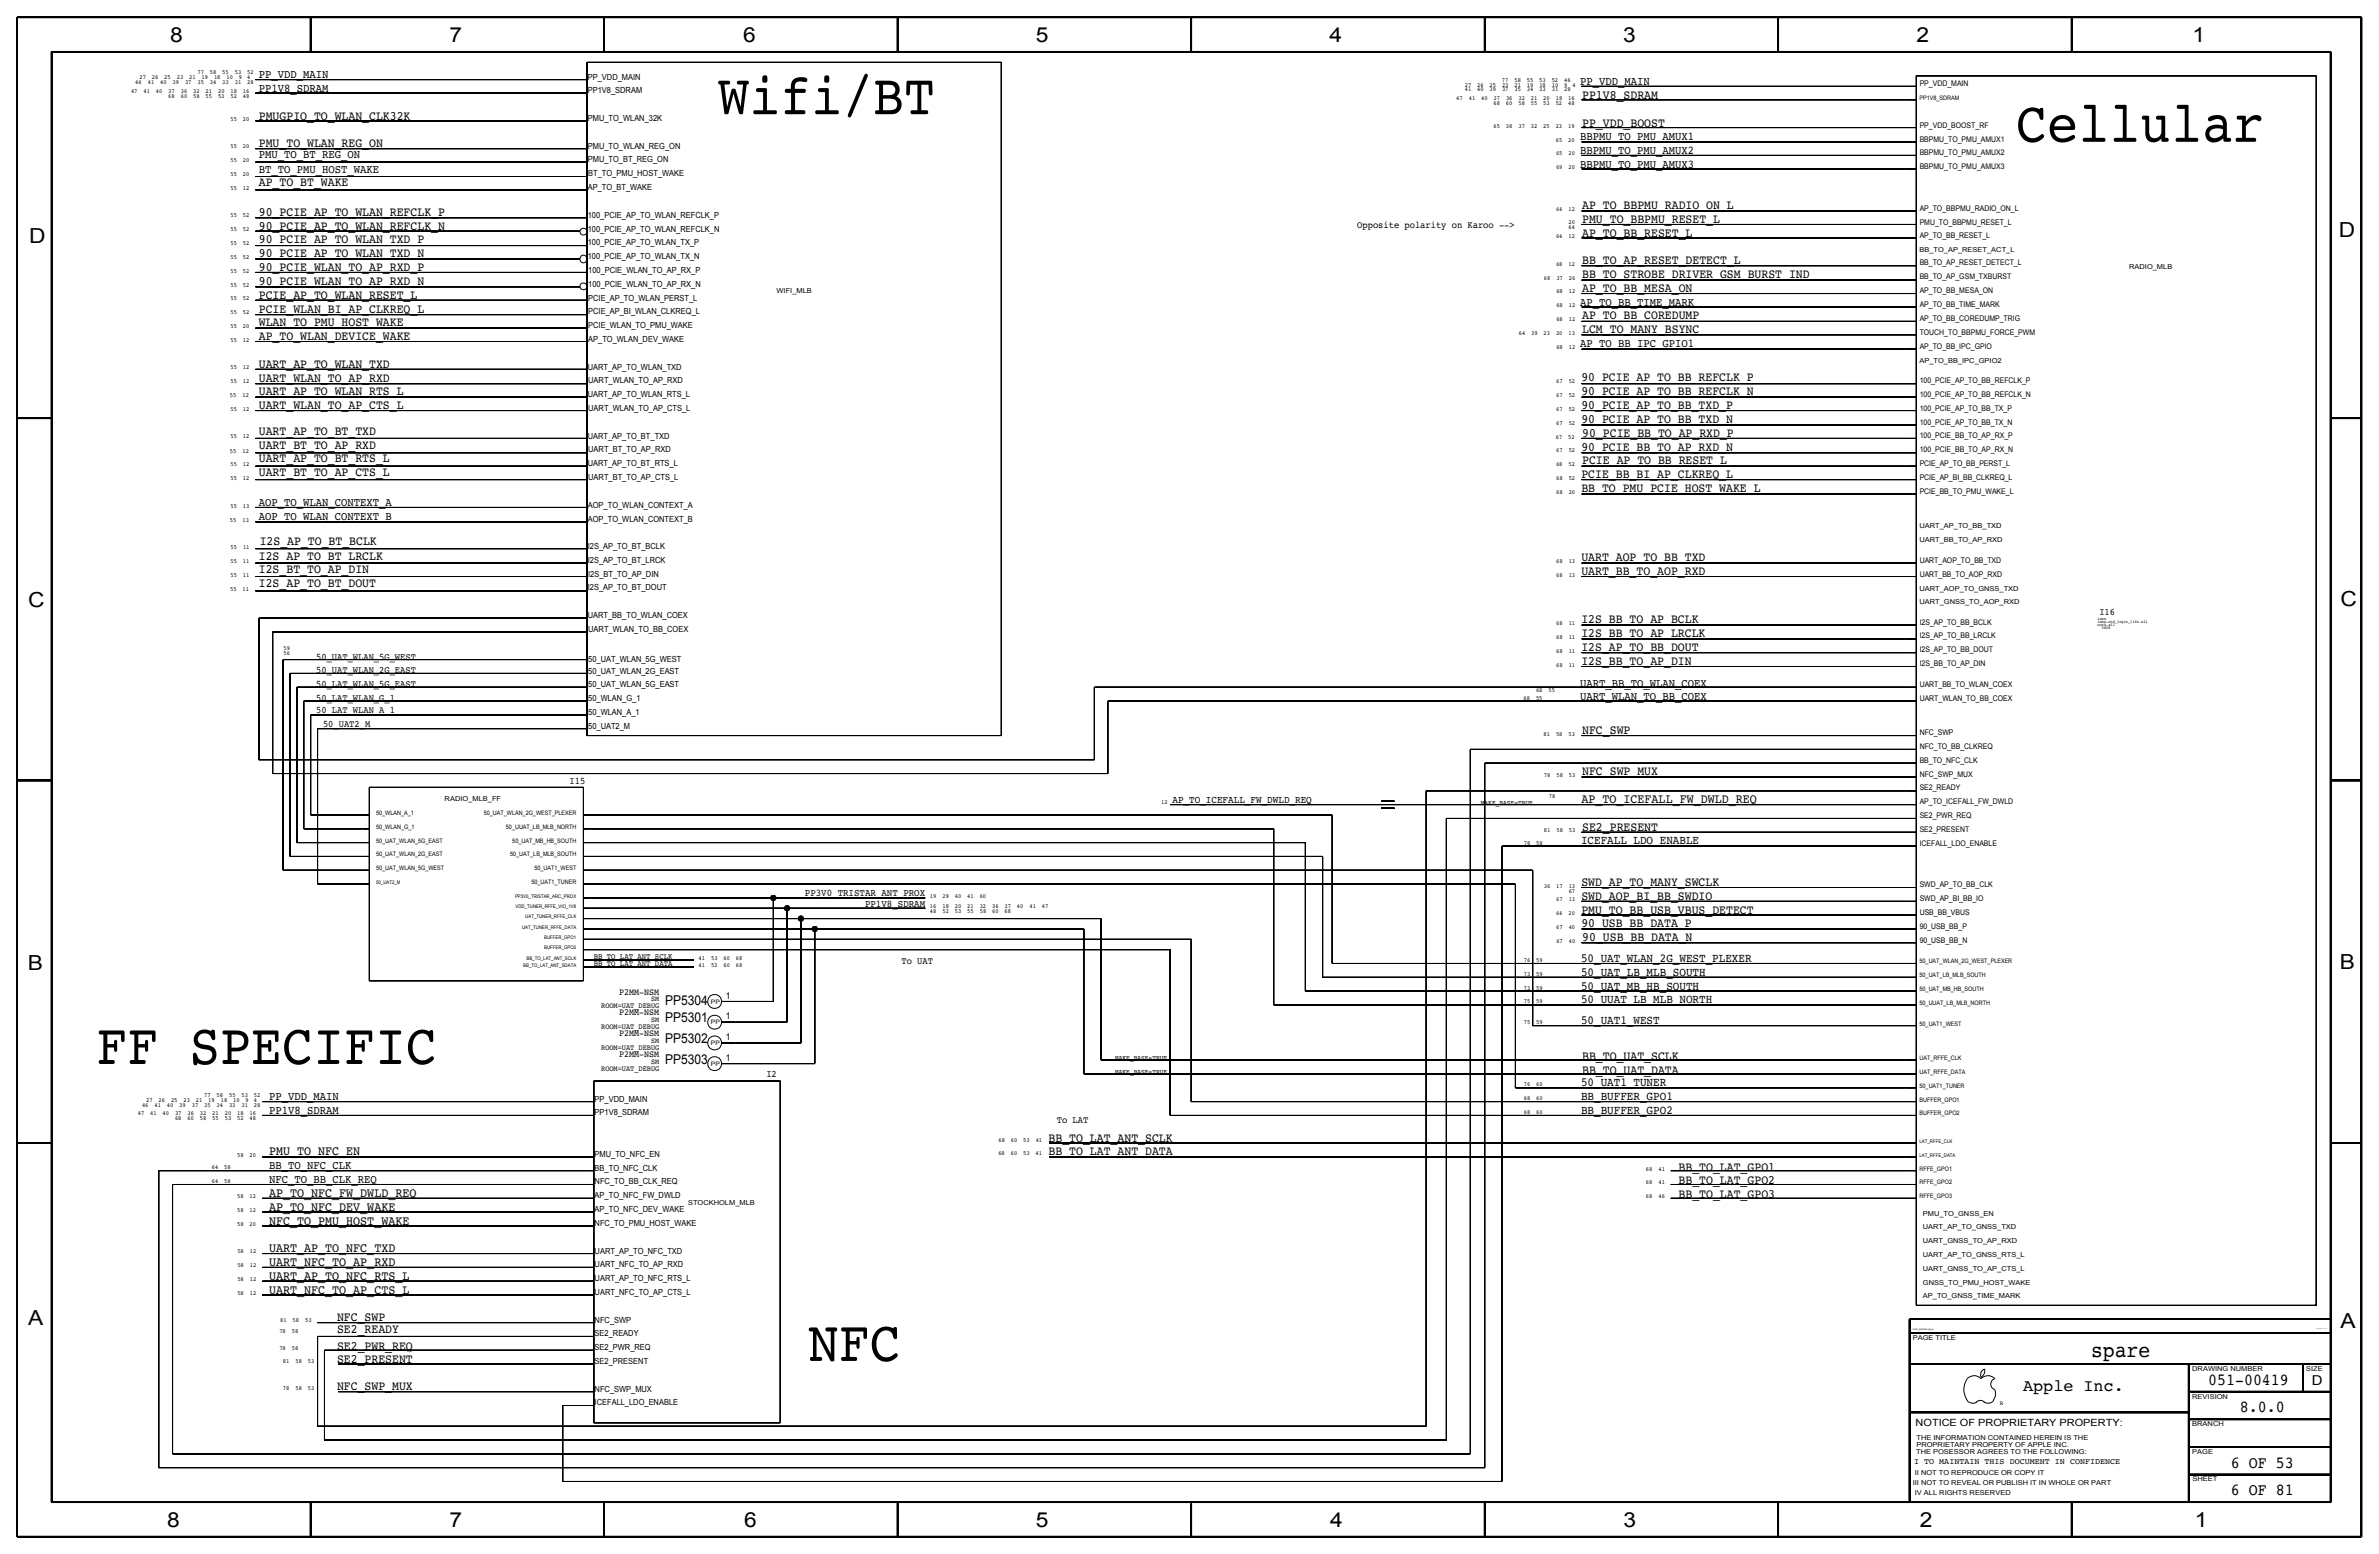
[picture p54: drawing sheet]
<svg xmlns="http://www.w3.org/2000/svg" width="875mm" height="572mm" viewBox="0 0 875 572" stroke-linecap="round" stroke-linejoin="round" font-family="sans-serif">
<defs><g id="words">
<g font-size="21.3">
<text x="264.1" y="42">Wifi/BT</text>
<text x="741.6" y="52.2">Cellular</text>
<text x="35.5" y="391.3">FF SPECIFIC</text>
<text x="297.2" y="500.5">NFC</text>
</g>
<text font-size="8.1" x="769.2" y="499.1">spare</text>
<g font-size="7.6">
<text x="62.5" y="15.5">8</text>
<text x="165.4" y="15.5">7</text>
<text x="273.3" y="15.5">6</text>
<text x="381" y="15.5">5</text>
<text x="489" y="15.5">4</text>
<text x="597" y="15.5">3</text>
<text x="704.9" y="15.5">2</text>
<text x="806.5" y="15.5">1</text>
<text x="10.7" y="89.5">D</text>
<text x="860.3" y="87.2">D</text>
<text x="10.4" y="223.3">C</text>
<text x="860.8" y="222.8">C</text>
<text x="10.2" y="356.7">B</text>
<text x="860.6" y="356.4">B</text>
<text x="10.4" y="487.5">A</text>
<text x="860.8" y="488.2">A</text>
<text x="61.5" y="561.7">8</text>
<text x="165.4" y="561.7">7</text>
<text x="273.8" y="561.6">6</text>
<text x="381" y="561.7">5</text>
<text x="489.2" y="561.7">4</text>
<text x="597.1" y="561.6">3</text>
<text x="706.2" y="561.7">2</text>
<text x="807.3" y="561.7">1</text>
</g>
<g font-size="6.2">
<text x="812.2" y="509.3">051-00419</text>
<text x="744.2" y="511.5">Apple Inc.</text>
<text x="823.9" y="519.4">8.0.0</text>
<text x="820.6" y="539.7">6 OF 53</text>
<text x="820.6" y="549.9">6 OF 81</text>
</g>
<g font-size="5">
<text x="244.7" y="369.5">PP5304</text>
<text x="244.7" y="375.9">PP5301</text>
<text x="244.7" y="383.5">PP5302</text>
<text x="244.7" y="391.1">PP5303</text>
<text x="850.3" y="509.3">D</text>
</g>
<g font-size="4.8">
<text x="581.7" y="295.4">AP_TO_ICEFALL_FW_DWLD_REQ</text>
<text x="99" y="424.9">PMU_TO_NFC_EN</text>
<text x="99" y="440.2">AP_TO_NFC_FW_DWLD_REQ</text>
<text x="99" y="445.3">AP_TO_NFC_DEV_WAKE</text>
<text x="99" y="450.3">NFC_TO_PMU_HOST_WAKE</text>
<text x="99" y="460.5">UART_AP_TO_NFC_TXD</text>
<text x="99" y="465.6">UART_NFC_TO_AP_RXD</text>
<text x="99" y="470.7">UART_AP_TO_NFC_RTS_L</text>
<text x="99" y="475.7">UART_NFC_TO_AP_CTS_L</text>
</g>
<g font-size="4.7">
<text x="582" y="36.4">PP1V8_SDRAM</text>
<text x="95.2" y="44">PMUGPIO_TO_WLAN_CLK32K</text>
<text x="582" y="46.6">PP_VDD_BOOST</text>
<text x="95.2" y="54.1">PMU_TO_WLAN_REG_ON</text>
<text x="95.2" y="68.4">AP_TO_BT_WAKE</text>
<text x="582" y="76.9">AP_TO_BBPMU_RADIO_ON_L</text>
<text x="95.2" y="79.4">90_PCIE_AP_TO_WLAN_REFCLK_P</text>
<text x="582" y="82">PMU_TO_BBPMU_RESET_L</text>
<text x="95.2" y="89.5">90_PCIE_AP_TO_WLAN_TXD_P</text>
<text x="95.2" y="84.5">90_PCIE_AP_TO_WLAN_REFCLK_N</text>
<text x="582" y="87">AP_TO_BB_RESET_L</text>
<text x="95.2" y="94.6">90_PCIE_AP_TO_WLAN_TXD_N</text>
<text x="95.2" y="99.7">90_PCIE_WLAN_TO_AP_RXD_P</text>
<text x="582" y="97.1">BB_TO_AP_RESET_DETECT_L</text>
<text x="95.2" y="104.8">90_PCIE_WLAN_TO_AP_RXD_N</text>
<text x="582" y="102.2">BB_TO_STROBE_DRIVER_GSM_BURST_IND</text>
<text x="582" y="107.3">AP_TO_BB_MESA_ON</text>
<text x="95.2" y="109.9">PCIE_AP_TO_WLAN_RESET_L</text>
<text x="95.2" y="115">PCIE_WLAN_BI_AP_CLKREQ_L</text>
<text x="582" y="117.5">AP_TO_BB_COREDUMP</text>
<text x="95.2" y="125.1">AP_TO_WLAN_DEVICE_WAKE</text>
<text x="95.2" y="120">WLAN_TO_PMU_HOST_WAKE</text>
<text x="582" y="122.5">LCM_TO_MANY_BSYNC</text>
<text x="95.2" y="135.3">UART_AP_TO_WLAN_TXD</text>
<text x="95.2" y="140.3">UART_WLAN_TO_AP_RXD</text>
<text x="581.7" y="140.3">90_PCIE_AP_TO_BB_REFCLK_P</text>
<text x="95.2" y="145.4">UART_AP_TO_WLAN_RTS_L</text>
<text x="581.7" y="145.4">90_PCIE_AP_TO_BB_REFCLK_N</text>
<text x="95.2" y="150.5">UART_WLAN_TO_AP_CTS_L</text>
<text x="581.7" y="155.6">90_PCIE_AP_TO_BB_TXD_N</text>
<text x="581.7" y="150.5">90_PCIE_AP_TO_BB_TXD_P</text>
<text x="95.2" y="160.1">UART_AP_TO_BT_TXD</text>
<text x="582" y="160.7">90_PCIE_BB_TO_AP_RXD_P</text>
<text x="95.2" y="165">UART_BT_TO_AP_RXD</text>
<text x="581.7" y="165.7">90_PCIE_BB_TO_AP_RXD_N</text>
<text x="95.2" y="170.1">UART_AP_TO_BT_RTS_L</text>
<text x="582" y="170.8">PCIE_AP_TO_BB_RESET_L</text>
<text x="95.2" y="175.1">UART_BT_TO_AP_CTS_L</text>
<text x="581.7" y="175.9">PCIE_BB_BI_AP_CLKREQ_L</text>
<text x="581.7" y="181">BB_TO_PMU_PCIE_HOST_WAKE_L</text>
<text x="95.5" y="200.5">I2S_AP_TO_BT_BCLK</text>
<text x="95.2" y="205.8">I2S_AP_TO_BT_LRCLK</text>
<text x="581.7" y="206.4">UART_AOP_TO_BB_TXD</text>
<text x="95.2" y="215.8">I2S_AP_TO_BT_DOUT</text>
<text x="95.2" y="210.9">I2S_BT_TO_AP_DIN</text>
<text x="581.7" y="211.5">UART_BB_TO_AOP_RXD</text>
<text x="581.7" y="229.2">I2S_BB_TO_AP_BCLK</text>
<text x="581.7" y="234.3">I2S_BB_TO_AP_LRCLK</text>
<text x="581.7" y="239.4">I2S_AP_TO_BB_DOUT</text>
<text x="581.7" y="244.5">I2S_BB_TO_AP_DIN</text>
<text x="582" y="269.9">NFC_SWP</text>
<text x="582" y="285.1">NFC_SWP_MUX</text>
<text x="582" y="305.5">SE2_PRESENT</text>
<text x="581.7" y="325.8">SWD_AP_TO_MANY_SWCLK</text>
<text x="581.7" y="336">PMU_TO_BB_USB_VBUS_DETECT</text>
<text x="581.7" y="330.9">SWD_AOP_BI_BB_SWDIO</text>
<text x="581.7" y="341">90_USB_BB_DATA_P</text>
<text x="582" y="346.1">90_USB_BB_DATA_N</text>
<text x="582" y="389.8">BB_TO_UAT_SCLK</text>
<text x="582" y="394.9">BB_TO_UAT_DATA</text>
<text x="385.7" y="419.8">BB_TO_LAT_ANT_SCLK</text>
<text x="385.7" y="424.9">BB_TO_LAT_ANT_DATA</text>
<text x="617.4" y="430.5">BB_TO_LAT_GPO1</text>
<text x="617.4" y="435.6">BB_TO_LAT_GPO2</text>
<text x="617.4" y="440.7">BB_TO_LAT_GPO3</text>
<text x="124" y="485.9">NFC_SWP</text>
<text x="124" y="490.2">SE2_READY</text>
<text x="124" y="496.6">SE2_PWR_REQ</text>
<text x="124" y="501.1">SE2_PRESENT</text>
<text x="124" y="511.3">NFC_SWP_MUX</text>
</g>
<g font-size="4.5">
<text x="581.5" y="310.6">ICEFALL_LDO_ENABLE</text>
<text x="581.5" y="353.8">50_UAT_WLAN_2G_WEST_PLEXER</text>
<text x="581.5" y="358.8">50_UAT_LB_MLB_SOUTH</text>
<text x="581.5" y="363.9">50_UAT_MB_HB_SOUTH</text>
<text x="581.5" y="369">50_UUAT_LB_MLB_NORTH</text>
<text x="581.5" y="376.6">50_UAT1_WEST</text>
<text x="581.5" y="399.5">50_UAT1_TUNER</text>
<text x="581.5" y="404.6">BB_BUFFER_GPO1</text>
<text x="581.5" y="409.7">BB_BUFFER_GPO2</text>
</g>
<g font-size="4.4">
<text x="95.2" y="28.6">PP_VDD_MAIN</text>
<text x="95.2" y="33.9">PP1V8_SDRAM</text>
<text x="581.2" y="31.3">PP_VDD_MAIN</text>
<text x="581.2" y="51.6">BBPMU_TO_PMU_AMUX1</text>
<text x="95.2" y="58.3">PMU_TO_BT_REG_ON</text>
<text x="581.2" y="56.7">BBPMU_TO_PMU_AMUX2</text>
<text x="95.2" y="63.5">BT_TO_PMU_HOST_WAKE</text>
<text x="581.2" y="61.8">BBPMU_TO_PMU_AMUX3</text>
<text x="581.2" y="112.4">AP_TO_BB_TIME_MARK</text>
<text x="581.2" y="127.6">AP_TO_BB_IPC_GPIO1</text>
<text x="95.2" y="191.3">AOP_TO_WLAN_CONTEXT_B</text>
<text x="95.2" y="186.2">AOP_TO_WLAN_CONTEXT_A</text>
<text x="581.2" y="252.8">UART_BB_TO_WLAN_COEX</text>
<text x="581.2" y="257.3">UART_WLAN_TO_BB_COEX</text>
<text x="99" y="404.6">PP_VDD_MAIN</text>
<text x="99" y="409.7">PP1V8_SDRAM</text>
<text x="99" y="430.1">BB_TO_NFC_CLK</text>
<text x="99" y="435.1">NFC_TO_BB_CLK_REQ</text>
</g>
<g font-size="3.8">
<text x="431.2" y="295.4">AP_TO_ICEFALL_FW_DWLD_REQ</text>
<text x="296.1" y="329.6">PP3V0_TRISTAR_ANT_PROX</text>
<text x="318.2" y="333.4">PP1V8_SDRAM</text>
</g>
<text font-size="3.7" x="704.6" y="524.5">NOTICE OF PROPRIETARY PROPERTY:</text>
<g font-size="3.6">
<text x="499.2" y="83.9">Opposite polarity on Karoo --&gt;</text>
<text x="772.2" y="226.1">I16</text>
<text x="116.3" y="242.6">50_UAT_WLAN_5G_WEST</text>
<text x="116.3" y="247.6">50_UAT_WLAN_2G_EAST</text>
<text x="116.3" y="257.8">50_LAT_WLAN_G_1</text>
<text x="116.3" y="252.7">50_LAT_WLAN_5G_EAST</text>
<text x="116.3" y="262.4">50_LAT_WLAN_A_1</text>
<text x="118.8" y="267.4">50_UAT2_M</text>
<text x="209.5" y="288.3">I15</text>
<text x="331.6" y="354.5">To UAT</text>
<text x="281.9" y="396.3">I2</text>
<text x="388.7" y="412.9">To LAT</text>
</g>
<g font-size="3.5">
<text x="227.7" y="365.7">P2MM-NSM</text>
<text x="266.9" y="367.3">1</text>
<text x="227.7" y="373.4">P2MM-NSM</text>
<text x="266.9" y="374.9">1</text>
<text x="227.7" y="381">P2MM-NSM</text>
<text x="266.9" y="382.5">1</text>
<text x="227.7" y="388.6">P2MM-NSM</text>
<text x="266.9" y="390.1">1</text>
</g>
<g font-size="3.1">
<text x="216.2" y="29.2">PP_VDD_MAIN</text>
<text x="216.2" y="34.3">PP1V8_SDRAM</text>
<text x="216.2" y="44.5">PMU_TO_WLAN_32K</text>
<text x="216.2" y="59.7">PMU_TO_BT_REG_ON</text>
<text x="216.2" y="54.7">PMU_TO_WLAN_REG_ON</text>
<text x="216.4" y="64.8">BT_TO_PMU_HOST_WAKE</text>
<text x="216.2" y="69.9">AP_TO_BT_WAKE</text>
<text x="216.2" y="80">100_PCIE_AP_TO_WLAN_REFCLK_P</text>
<text x="216.2" y="85.2">100_PCIE_AP_TO_WLAN_REFCLK_N</text>
<text x="216.2" y="95.2">100_PCIE_AP_TO_WLAN_TX_N</text>
<text x="216.2" y="90.2">100_PCIE_AP_TO_WLAN_TX_P</text>
<text x="216.4" y="100.3">100_PCIE_WLAN_TO_AP_RX_P</text>
<text x="216.4" y="105.4">100_PCIE_WLAN_TO_AP_RX_N</text>
<text x="216.4" y="110.6">PCIE_AP_TO_WLAN_PERST_L</text>
<text x="216.4" y="115.6">PCIE_AP_BI_WLAN_CLKREQ_L</text>
<text x="216.4" y="125.7">AP_TO_WLAN_DEV_WAKE</text>
<text x="216.4" y="120.7">PCIE_WLAN_TO_PMU_WAKE</text>
<text x="216.2" y="135.9">UART_AP_TO_WLAN_TXD</text>
<text x="216.4" y="141">UART_WLAN_TO_AP_RXD</text>
<text x="216.2" y="146.1">UART_AP_TO_WLAN_RTS_L</text>
<text x="216.4" y="151.1">UART_WLAN_TO_AP_CTS_L</text>
<text x="216.2" y="161.3">UART_AP_TO_BT_TXD</text>
<text x="216.4" y="166.4">UART_BT_TO_AP_RXD</text>
<text x="216.2" y="171.5">UART_AP_TO_BT_RTS_L</text>
<text x="216.4" y="176.5">UART_BT_TO_AP_CTS_L</text>
<text x="216.2" y="191.8">AOP_TO_WLAN_CONTEXT_B</text>
<text x="216.2" y="186.7">AOP_TO_WLAN_CONTEXT_A</text>
<text x="216.2" y="202">I2S_AP_TO_BT_BCLK</text>
<text x="216.2" y="207.1">I2S_AP_TO_BT_LRCK</text>
<text x="216.4" y="212.1">I2S_BT_TO_AP_DIN</text>
<text x="216.2" y="217.2">I2S_AP_TO_BT_DOUT</text>
<text x="216.2" y="227.4">UART_BB_TO_WLAN_COEX</text>
<text x="216.4" y="232.4">UART_WLAN_TO_BB_COEX</text>
<text x="216.4" y="243.3">50_UAT_WLAN_5G_WEST</text>
<text x="216.4" y="247.7">50_UAT_WLAN_2G_EAST</text>
<text x="216.4" y="257.8">50_WLAN_G_1</text>
<text x="216.4" y="252.8">50_UAT_WLAN_5G_EAST</text>
<text x="216.4" y="263">50_WLAN_A_1</text>
<text x="216.4" y="268">50_UAT2_M</text>
<text x="218.7" y="405.1">PP_VDD_MAIN</text>
<text x="218.7" y="410.2">PP1V8_SDRAM</text>
<text x="218.7" y="425.4">PMU_TO_NFC_EN</text>
<text x="218.7" y="430.5">BB_TO_NFC_CLK</text>
<text x="218.7" y="435.6">NFC_TO_BB_CLK_REQ</text>
<text x="218.7" y="440.7">AP_TO_NFC_FW_DWLD</text>
<text x="218.7" y="445.8">AP_TO_NFC_DEV_WAKE</text>
<text x="218.7" y="450.8">NFC_TO_PMU_HOST_WAKE</text>
<text x="218.7" y="461">UART_AP_TO_NFC_TXD</text>
<text x="218.7" y="466.1">UART_NFC_TO_AP_RXD</text>
<text x="218.7" y="471.2">UART_AP_TO_NFC_RTS_L</text>
<text x="218.7" y="476.2">UART_NFC_TO_AP_CTS_L</text>
<text x="218.7" y="491.5">SE2_READY</text>
<text x="218.7" y="486.4">NFC_SWP</text>
<text x="218.7" y="496.6">SE2_PWR_REQ</text>
<text x="218.7" y="501.6">SE2_PRESENT</text>
<text x="218.7" y="511.8">NFC_SWP_MUX</text>
<text x="218.7" y="516.9">ICEFALL_LDO_ENABLE</text>
<text x="704.1" y="538.5">I TO MAINTAIN THIS DOCUMENT IN CONFIDENCE</text>
</g>
<g font-size="3">
<text x="218.4" y="352.6">BB_TO_LAT_ANT_SCLK</text>
<text x="218.4" y="355.1">BB_TO_LAT_ANT_DATA</text>
</g>
<g font-size="2.9">
<text x="706.1" y="31.6">PP_VDD_MAIN</text>
<text x="706.1" y="47">PP_VDD_BOOST_RF</text>
<text x="706.1" y="52.1">BBPMU_TO_PMU_AMUX1</text>
<text x="706.1" y="57">BBPMU_TO_PMU_AMUX2</text>
<text x="706.1" y="62.1">BBPMU_TO_PMU_AMUX3</text>
<text x="706.1" y="77.5">AP_TO_BBPMU_RADIO_ON_L</text>
<text x="706.1" y="82.6">PMU_TO_BBPMU_RESET_L</text>
<text x="706.1" y="87.5">AP_TO_BB_RESET_L</text>
<text x="706.1" y="97.6">BB_TO_AP_RESET_DETECT_L</text>
<text x="706.1" y="107.8">AP_TO_BB_MESA_ON</text>
<text x="706.1" y="102.7">BB_TO_AP_GSM_TXBURST</text>
<text x="706.1" y="112.9">AP_TO_BB_TIME_MARK</text>
<text x="706.1" y="118.1">AP_TO_BB_COREDUMP_TRIG</text>
<text x="706.1" y="123.2">TOUCH_TO_BBPMU_FORCE_PWM</text>
<text x="706.1" y="128.3">AP_TO_BB_IPC_GPIO</text>
<text x="706.1" y="141">100_PCIE_AP_TO_BB_REFCLK_P</text>
<text x="706.1" y="146.1">100_PCIE_AP_TO_BB_REFCLK_N</text>
<text x="706.1" y="151.1">100_PCIE_AP_TO_BB_TX_P</text>
<text x="706.1" y="156.2">100_PCIE_AP_TO_BB_TX_N</text>
<text x="706.1" y="161.3">100_PCIE_BB_TO_AP_RX_P</text>
<text x="706.1" y="166.3">100_PCIE_BB_TO_AP_RX_N</text>
<text x="706.1" y="171.4">PCIE_AP_TO_BB_PERST_L</text>
<text x="706.1" y="176.5">PCIE_AP_BI_BB_CLKREQ_L</text>
<text x="706.1" y="181.6">PCIE_BB_TO_PMU_WAKE_L</text>
<text x="706.1" y="207">UART_AOP_TO_BB_TXD</text>
<text x="706.1" y="212.1">UART_BB_TO_AOP_RXD</text>
<text x="706.1" y="229.7">I2S_AP_TO_BB_BCLK</text>
<text x="706.1" y="234.8">I2S_AP_TO_BB_LRCLK</text>
<text x="706.1" y="239.9">I2S_AP_TO_BB_DOUT</text>
<text x="706.1" y="245.1">I2S_BB_TO_AP_DIN</text>
<text x="706.1" y="257.8">UART_WLAN_TO_BB_COEX</text>
<text x="706.1" y="252.6">UART_BB_TO_WLAN_COEX</text>
<text x="706.1" y="270.4">NFC_SWP</text>
<text x="706.1" y="275.4">NFC_TO_BB_CLKREQ</text>
<text x="706.1" y="280.5">BB_TO_NFC_CLK</text>
<text x="706.1" y="285.6">NFC_SWP_MUX</text>
<text x="706.1" y="290.7">SE2_READY</text>
<text x="706.1" y="295.7">AP_TO_ICEFALL_FW_DWLD</text>
<text x="706.1" y="305.9">SE2_PRESENT</text>
<text x="706.1" y="300.8">SE2_PWR_REQ</text>
<text x="706.1" y="311">ICEFALL_LDO_ENABLE</text>
<text x="706.1" y="326.3">SWD_AP_TO_BB_CLK</text>
<text x="706.1" y="331.4">SWD_AP_BI_BB_IO</text>
<text x="706.1" y="336.5">USB_BB_VBUS</text>
<text x="706.1" y="341.6">90_USB_BB_P</text>
<text x="706.1" y="346.7">90_USB_BB_N</text>
<text x="221.1" y="370.8">ROOM=UAT_DEBUG</text>
<text x="221.1" y="378.4">ROOM=UAT_DEBUG</text>
<text x="221.1" y="386.1">ROOM=UAT_DEBUG</text>
<text x="221.1" y="393.7">ROOM=UAT_DEBUG</text>
</g>
<g font-size="2.8">
<text x="239.5" y="368.3">SM</text>
<text x="239.5" y="375.9">SM</text>
<text x="239.5" y="383.5">SM</text>
<text x="239.5" y="391.2">SM</text>
</g>
<g font-size="2.6">
<text x="544.7" y="295.9">MAKE_BASE=TRUE</text>
<text x="410.2" y="389.9">MAKE_BASE=TRUE</text>
<text x="410.2" y="395">MAKE_BASE=TRUE</text>
</g>
<g font-size="2.5">
<text x="706" y="92.6">BB_TO_AP_RESET_ACT_L</text>
<text x="783.1" y="99.1">RADIO_MLB</text>
<text x="285.6" y="107.9">WIFI_MLB</text>
<text x="706" y="133.3">AP_TO_BB_IPC_GPIO2</text>
<text x="706" y="194.3">UART_AP_TO_BB_TXD</text>
<text x="706" y="199.4">UART_BB_TO_AP_RXD</text>
<text x="706" y="217.2">UART_AOP_TO_GNSS_TXD</text>
<text x="706" y="222.3">UART_GNSS_TO_AOP_RXD</text>
<text x="163.5" y="294.6">RADIO_MLB_FF</text>
<text x="253.1" y="443.2">STOCKHOLM_MLB</text>
<text x="707.3" y="447">PMU_TO_GNSS_EN</text>
<text x="707.3" y="452.1">UART_AP_TO_GNSS_TXD</text>
<text x="707.3" y="457.2">UART_GNSS_TO_AP_RXD</text>
<text x="707.3" y="462.3">UART_AP_TO_GNSS_RTS_L</text>
<text x="707.3" y="467.4">UART_GNSS_TO_AP_CTS_L</text>
<text x="707.3" y="472.4">GNSS_TO_PMU_HOST_WAKE</text>
<text x="707.3" y="477.5">AP_TO_GNSS_TIME_MARK</text>
<text x="703.5" y="492.8">PAGE TITLE</text>
<text x="806.3" y="504.2">DRAWING NUMBER</text>
<text x="848.2" y="504.2">SIZE</text>
<text x="806.3" y="514.4">REVISION</text>
<text x="806.3" y="524.5">BRANCH</text>
<text x="704.9" y="532.1">PROPRIETARY PROPERTY OF APPLE INC.</text>
<text x="704.9" y="529.6">THE INFORMATION CONTAINED HEREIN IS THE</text>
<text x="704.8" y="534.7">THE POSESSOR AGREES TO THE FOLLOWING:</text>
<text x="806.3" y="534.7">PAGE</text>
<text x="704.3" y="542.3">II NOT TO REPRODUCE OR COPY IT</text>
<text x="806.4" y="544.8">SHEET</text>
<text x="703.5" y="546.1">III NOT TO REVEAL OR PUBLISH IT IN WHOLE OR PART</text>
<text x="704.3" y="549.9">IV ALL RIGHTS RESERVED</text>
</g>
<g font-size="2.3">
<text x="51.3" y="29.2">27</text>
<text x="55.9" y="29.2">26</text>
<text x="60.4" y="29.2">25</text>
<text x="65" y="29.2">23</text>
<text x="69.6" y="29.2">21</text>
<text x="72.6" y="27.4">77</text>
<text x="74.1" y="29.2">19</text>
<text x="77.2" y="27.4">58</text>
<text x="78.7" y="29.2">18</text>
<text x="81.8" y="27.4">55</text>
<text x="83.3" y="29.2">10</text>
<text x="86.3" y="27.4">53</text>
<text x="87.9" y="29.2">9</text>
<text x="90.9" y="29.2">4</text>
<text x="90.9" y="27.4">52</text>
<text x="552.5" y="30">77</text>
<text x="557" y="30">58</text>
<text x="561.6" y="30">55</text>
<text x="566.2" y="30">53</text>
<text x="570.7" y="30">52</text>
<text x="575.3" y="30">46</text>
<text x="48.2" y="34.2">47</text>
<text x="49.8" y="31">46</text>
<text x="52.8" y="34.2">41</text>
<text x="54.3" y="31">41</text>
<text x="57.3" y="34.2">40</text>
<text x="58.9" y="31">40</text>
<text x="61.9" y="34.2">37</text>
<text x="63.5" y="31">39</text>
<text x="66.5" y="34.2">36</text>
<text x="68.1" y="31">37</text>
<text x="71.1" y="34.2">32</text>
<text x="72.6" y="31">35</text>
<text x="75.6" y="34.2">21</text>
<text x="77.2" y="31">34</text>
<text x="80.2" y="34.2">20</text>
<text x="81.8" y="31">33</text>
<text x="84.8" y="34.2">18</text>
<text x="86.3" y="31">31</text>
<text x="89.3" y="34.2">16</text>
<text x="90.9" y="31">28</text>
<text x="538.7" y="33.6">41</text>
<text x="538.8" y="31.8">27</text>
<text x="543.3" y="33.6">40</text>
<text x="543.3" y="31.8">26</text>
<text x="547.9" y="33.6">39</text>
<text x="547.9" y="31.8">25</text>
<text x="552.5" y="33.6">37</text>
<text x="552.5" y="31.8">23</text>
<text x="557" y="33.6">35</text>
<text x="557" y="31.8">21</text>
<text x="561.6" y="33.6">34</text>
<text x="561.6" y="31.8">19</text>
<text x="566.2" y="33.6">33</text>
<text x="566.2" y="31.8">18</text>
<text x="570.8" y="33.6">31</text>
<text x="570.8" y="31.8">10</text>
<text x="575.3" y="33.6">28</text>
<text x="575.3" y="31.8">9</text>
<text x="578.4" y="31.8">4</text>
<text x="61.9" y="36.1">68</text>
<text x="66.5" y="36.1">60</text>
<text x="71" y="36.1">58</text>
<text x="75.6" y="36.1">55</text>
<text x="80.2" y="36.1">53</text>
<text x="84.8" y="36.1">52</text>
<text x="89.3" y="36.1">48</text>
<text x="535.6" y="36.9">47</text>
<text x="540.2" y="36.9">41</text>
<text x="544.8" y="36.9">40</text>
<text x="549.3" y="38.7">68</text>
<text x="549.4" y="36.9">37</text>
<text x="553.9" y="38.7">60</text>
<text x="553.9" y="36.9">36</text>
<text x="558.5" y="38.7">58</text>
<text x="558.5" y="36.9">32</text>
<text x="563.1" y="38.7">55</text>
<text x="563.1" y="36.9">21</text>
<text x="567.6" y="38.7">53</text>
<text x="567.6" y="36.9">20</text>
<text x="572.2" y="38.7">52</text>
<text x="572.2" y="36.9">18</text>
<text x="576.8" y="38.7">48</text>
<text x="576.8" y="36.9">16</text>
<text x="706" y="36.7">PP1V8_SDRAM</text>
<text x="84.8" y="44.4">55</text>
<text x="89.3" y="44.4">20</text>
<text x="549.4" y="47.1">65</text>
<text x="553.9" y="47.1">38</text>
<text x="558.5" y="47.1">37</text>
<text x="563.1" y="47.1">32</text>
<text x="567.6" y="47.1">25</text>
<text x="572.2" y="47.1">23</text>
<text x="576.8" y="47.1">19</text>
<text x="572.2" y="52.1">65</text>
<text x="576.8" y="52.1">20</text>
<text x="84.8" y="59.7">55</text>
<text x="84.8" y="54.6">55</text>
<text x="89.3" y="59.7">20</text>
<text x="89.3" y="54.6">20</text>
<text x="572.3" y="57.1">65</text>
<text x="576.9" y="57.1">20</text>
<text x="84.8" y="64.7">55</text>
<text x="89.3" y="64.7">20</text>
<text x="572.3" y="62.2">69</text>
<text x="576.9" y="62.2">20</text>
<text x="84.8" y="69.8">55</text>
<text x="89.3" y="69.8">12</text>
<text x="572.3" y="77.4">64</text>
<text x="576.9" y="77.4">12</text>
<text x="84.8" y="80">55</text>
<text x="89.3" y="80">52</text>
<text x="576.9" y="82.5">20</text>
<text x="84.8" y="85.1">55</text>
<text x="89.3" y="85.1">52</text>
<text x="572.3" y="87.6">64</text>
<text x="576.9" y="87.6">12</text>
<text x="576.9" y="84.3">64</text>
<text x="84.8" y="95.2">55</text>
<text x="84.8" y="90.2">55</text>
<text x="89.3" y="95.2">52</text>
<text x="89.3" y="90.2">52</text>
<text x="84.8" y="100.3">55</text>
<text x="89.3" y="100.3">52</text>
<text x="572.3" y="97.8">68</text>
<text x="576.9" y="97.8">12</text>
<text x="84.8" y="105.4">55</text>
<text x="89.3" y="105.4">52</text>
<text x="567.9" y="102.8">68</text>
<text x="572.4" y="107.9">68</text>
<text x="572.4" y="102.8">37</text>
<text x="577" y="107.9">12</text>
<text x="577" y="102.8">26</text>
<text x="84.8" y="110.5">55</text>
<text x="89.3" y="110.5">52</text>
<text x="572.4" y="113">68</text>
<text x="577" y="113">12</text>
<text x="84.8" y="115.5">55</text>
<text x="89.3" y="115.5">52</text>
<text x="572.4" y="118.1">68</text>
<text x="577" y="118.1">12</text>
<text x="84.8" y="125.7">55</text>
<text x="84.8" y="120.6">55</text>
<text x="89.3" y="125.7">12</text>
<text x="89.3" y="120.6">20</text>
<text x="558.6" y="123.2">64</text>
<text x="563.2" y="123.2">39</text>
<text x="567.8" y="123.2">23</text>
<text x="572.3" y="123.2">20</text>
<text x="576.9" y="123.2">13</text>
<text x="572.4" y="128.2">68</text>
<text x="577" y="128.2">12</text>
<text x="84.8" y="135.9">55</text>
<text x="89.3" y="135.9">12</text>
<text x="84.8" y="140.9">55</text>
<text x="89.3" y="140.9">12</text>
<text x="572.4" y="141">67</text>
<text x="577" y="141">52</text>
<text x="84.6" y="146.1">55</text>
<text x="89.2" y="146.1">12</text>
<text x="572.4" y="146.1">67</text>
<text x="577" y="146.1">52</text>
<text x="84.8" y="151.1">55</text>
<text x="89.3" y="151.1">12</text>
<text x="572.4" y="151.1">67</text>
<text x="577" y="151.1">52</text>
<text x="84.8" y="161.3">55</text>
<text x="89.3" y="161.3">12</text>
<text x="572.2" y="161.4">67</text>
<text x="572.4" y="156.2">67</text>
<text x="576.8" y="161.4">52</text>
<text x="577" y="156.2">52</text>
<text x="84.6" y="166.4">55</text>
<text x="89.2" y="166.4">12</text>
<text x="572.4" y="166.4">67</text>
<text x="577" y="166.4">52</text>
<text x="84.8" y="171.4">55</text>
<text x="89.3" y="171.4">12</text>
<text x="572.3" y="171.4">68</text>
<text x="576.9" y="171.4">52</text>
<text x="84.8" y="176.5">55</text>
<text x="89.3" y="176.5">12</text>
<text x="572.4" y="176.6">68</text>
<text x="577" y="176.6">52</text>
<text x="572.4" y="181.6">68</text>
<text x="577" y="181.6">20</text>
<text x="84.6" y="191.8">55</text>
<text x="84.8" y="186.7">55</text>
<text x="89.2" y="191.8">13</text>
<text x="89.3" y="186.7">13</text>
<text x="84.8" y="201.9">55</text>
<text x="89.4" y="201.9">11</text>
<text x="84.8" y="207">55</text>
<text x="89.3" y="207">11</text>
<text x="572.4" y="207.1">68</text>
<text x="577" y="207.1">13</text>
<text x="84.8" y="212.1">55</text>
<text x="89.3" y="212.1">11</text>
<text x="572.4" y="212.1">68</text>
<text x="577" y="212.1">13</text>
<text x="84.7" y="217.2">55</text>
<text x="89.2" y="217.2">11</text>
<text x="572.4" y="229.9">68</text>
<text x="577" y="229.9">11</text>
<text x="104.3" y="238.9">59</text>
<text x="572.4" y="235">68</text>
<text x="577" y="235">11</text>
<text x="104.3" y="240.7">56</text>
<text x="572.4" y="240.1">68</text>
<text x="572.4" y="245.1">68</text>
<text x="577" y="240.1">11</text>
<text x="577" y="245.1">11</text>
<text x="560.4" y="257.3">68</text>
<text x="565" y="254.6">68</text>
<text x="565" y="257.3">55</text>
<text x="569.5" y="254.6">55</text>
<text x="567.8" y="270.5">81</text>
<text x="572.3" y="270.5">58</text>
<text x="576.9" y="270.5">53</text>
<text x="567.9" y="285.7">78</text>
<text x="572.5" y="285.7">58</text>
<text x="577" y="285.7">53</text>
<text x="569.6" y="293.5">78</text>
<text x="138.4" y="299.7">50_WLAN_A_1</text>
<text x="177.9" y="299.7">50_UAT_WLAN_2G_WEST_PLEXER</text>
<text x="427.1" y="295.9">12</text>
<text x="138.4" y="304.8">50_WLAN_G_1</text>
<text x="186.1" y="304.8">50_UUAT_LB_MLB_NORTH</text>
<text x="138.4" y="309.8">50_UAT_WLAN_5G_EAST</text>
<text x="188.4" y="309.8">50_UAT_MB_HB_SOUTH</text>
<text x="560.5" y="310.6">78</text>
<text x="565.1" y="310.6">58</text>
<text x="567.9" y="306">81</text>
<text x="572.5" y="306">58</text>
<text x="577" y="306">53</text>
<text x="138.4" y="314.9">50_UAT_WLAN_2G_EAST</text>
<text x="187.7" y="314.9">50_UAT_LB_MLB_SOUTH</text>
<text x="138.4" y="320">50_UAT_WLAN_5G_WEST</text>
<text x="196.6" y="320">50_UAT1_WEST</text>
<text x="195.5" y="325.1">50_UAT1_TUNER</text>
<text x="567.9" y="326.4">36</text>
<text x="572.4" y="326.4">17</text>
<text x="577" y="328.3">67</text>
<text x="577" y="326.4">13</text>
<text x="342.1" y="334">16</text>
<text x="342.1" y="330.2">19</text>
<text x="342.1" y="335.8">48</text>
<text x="346.6" y="334">18</text>
<text x="346.6" y="330.2">29</text>
<text x="346.6" y="335.8">52</text>
<text x="351.2" y="334">20</text>
<text x="351.2" y="330.2">40</text>
<text x="351.2" y="335.8">53</text>
<text x="355.8" y="334">21</text>
<text x="355.8" y="330.2">41</text>
<text x="355.8" y="335.8">55</text>
<text x="360.3" y="334">32</text>
<text x="360.3" y="330.2">60</text>
<text x="360.4" y="335.8">58</text>
<text x="364.9" y="334">36</text>
<text x="364.9" y="335.8">60</text>
<text x="369.5" y="334">37</text>
<text x="369.5" y="335.8">68</text>
<text x="374.1" y="334">40</text>
<text x="378.6" y="334">41</text>
<text x="383.2" y="334">47</text>
<text x="572.4" y="331.5">67</text>
<text x="577" y="331.5">13</text>
<text x="572.3" y="336.6">64</text>
<text x="572.4" y="341.7">67</text>
<text x="576.9" y="336.6">20</text>
<text x="577" y="341.7">40</text>
<text x="572.4" y="346.7">67</text>
<text x="577" y="346.7">40</text>
<text x="257" y="353.1">41</text>
<text x="261.5" y="353.1">53</text>
<text x="266.1" y="353.1">60</text>
<text x="270.7" y="353.1">68</text>
<text x="560.5" y="353.8">76</text>
<text x="565.1" y="353.8">59</text>
<text x="256.9" y="355.6">41</text>
<text x="261.5" y="355.6">53</text>
<text x="266.1" y="355.6">60</text>
<text x="270.7" y="355.6">68</text>
<text x="560.5" y="358.9">73</text>
<text x="565.1" y="358.9">59</text>
<text x="706" y="354.3">50_UAT_WLAN_2G_WEST_PLEXER</text>
<text x="706" y="359.4">50_UAT_LB_MLB_SOUTH</text>
<text x="560.5" y="364">73</text>
<text x="565.1" y="364">59</text>
<text x="706" y="364.5">50_UAT_MB_HB_SOUTH</text>
<text x="261.5" y="369.1">PP</text>
<text x="560.5" y="369">75</text>
<text x="565.1" y="369">59</text>
<text x="706" y="369.6">50_UUAT_LB_MLB_NORTH</text>
<text x="261.5" y="376.7">PP</text>
<text x="560.5" y="376.7">75</text>
<text x="565.1" y="376.7">59</text>
<text x="706" y="377.2">50_UAT1_WEST</text>
<text x="261.5" y="384.3">PP</text>
<text x="706" y="389.9">UAT_RFFE_CLK</text>
<text x="261.5" y="391.9">PP</text>
<text x="706" y="395">UAT_RFFE_DATA</text>
<text x="560.5" y="399.5">76</text>
<text x="565.1" y="399.5">60</text>
<text x="706" y="400">50_UAT1_TUNER</text>
<text x="52.2" y="407">46</text>
<text x="53.8" y="405.1">27</text>
<text x="56.8" y="407">41</text>
<text x="58.3" y="405.1">26</text>
<text x="61.4" y="407">40</text>
<text x="62.9" y="405.1">25</text>
<text x="66" y="407">39</text>
<text x="67.5" y="405.1">23</text>
<text x="70.5" y="407">37</text>
<text x="72.1" y="405.1">21</text>
<text x="75.1" y="407">35</text>
<text x="75.1" y="403.3">77</text>
<text x="76.6" y="405.1">19</text>
<text x="79.7" y="407">34</text>
<text x="79.7" y="403.3">58</text>
<text x="81.2" y="405.1">18</text>
<text x="84.2" y="407">33</text>
<text x="84.3" y="403.3">55</text>
<text x="85.8" y="405.1">10</text>
<text x="88.8" y="407">31</text>
<text x="88.8" y="403.3">53</text>
<text x="90.3" y="405.1">9</text>
<text x="93.4" y="405.1">4</text>
<text x="93.4" y="407">28</text>
<text x="93.4" y="403.3">52</text>
<text x="560.5" y="404.6">68</text>
<text x="565.1" y="404.6">60</text>
<text x="706" y="405.1">BUFFER_GPO1</text>
<text x="50.7" y="410.2">47</text>
<text x="55.2" y="410.2">41</text>
<text x="59.8" y="410.2">40</text>
<text x="64.4" y="410.2">37</text>
<text x="64.4" y="412">68</text>
<text x="68.9" y="410.2">36</text>
<text x="69" y="412">60</text>
<text x="73.5" y="410.2">32</text>
<text x="73.5" y="412">58</text>
<text x="78.1" y="410.2">21</text>
<text x="78.1" y="412">55</text>
<text x="82.7" y="410.2">20</text>
<text x="82.7" y="412">53</text>
<text x="87.2" y="410.2">18</text>
<text x="87.2" y="412">52</text>
<text x="91.8" y="410.2">16</text>
<text x="91.8" y="412">48</text>
<text x="560.5" y="409.7">68</text>
<text x="565.1" y="409.7">60</text>
<text x="706" y="410.2">BUFFER_GPO2</text>
<text x="367.2" y="419.8">68</text>
<text x="371.8" y="419.8">60</text>
<text x="376.4" y="419.8">53</text>
<text x="380.9" y="419.8">41</text>
<text x="87.2" y="425.5">58</text>
<text x="91.8" y="425.5">20</text>
<text x="367.2" y="424.9">68</text>
<text x="371.8" y="424.9">60</text>
<text x="376.4" y="424.9">53</text>
<text x="380.9" y="424.9">41</text>
<text x="77.9" y="430">64</text>
<text x="82.5" y="430">58</text>
<text x="605.4" y="430.5">68</text>
<text x="610" y="430.5">41</text>
<text x="706" y="430.5">RFFE_GPO1</text>
<text x="77.9" y="435.1">64</text>
<text x="82.5" y="435.1">58</text>
<text x="605.4" y="435.6">68</text>
<text x="610" y="435.6">41</text>
<text x="706" y="435.6">RFFE_GPO2</text>
<text x="87.2" y="440.7">58</text>
<text x="91.8" y="440.7">12</text>
<text x="605.4" y="440.7">68</text>
<text x="610" y="440.7">46</text>
<text x="706" y="440.7">RFFE_GPO3</text>
<text x="87.2" y="445.8">58</text>
<text x="91.8" y="445.8">12</text>
<text x="87.2" y="450.9">58</text>
<text x="91.8" y="450.9">20</text>
<text x="87.3" y="461">58</text>
<text x="91.9" y="461">12</text>
<text x="87.3" y="466.1">58</text>
<text x="91.9" y="466.1">12</text>
<text x="87.3" y="471.1">58</text>
<text x="91.9" y="471.1">12</text>
<text x="87.3" y="476.2">58</text>
<text x="91.9" y="476.2">12</text>
<text x="102.7" y="490.2">78</text>
<text x="103.1" y="486.4">81</text>
<text x="107.3" y="490.2">58</text>
<text x="107.6" y="486.4">58</text>
<text x="112.2" y="486.4">53</text>
<text x="102.7" y="496.5">78</text>
<text x="107.3" y="496.5">58</text>
<text x="104.1" y="501.1">81</text>
<text x="108.7" y="501.1">58</text>
<text x="113.2" y="501.1">53</text>
<text x="104.1" y="511.2">78</text>
<text x="108.7" y="511.2">58</text>
<text x="113.2" y="511.2">53</text>
</g>
<text font-size="2.2" x="735.5" y="516.8">R</text>
<g font-size="1.8">
<text x="138.3" y="325">50_UAT2_M</text>
<text x="189.4" y="330.1">PP3V0_TRISTAR_ARC_PROX</text>
<text x="189.6" y="333.9">VDD_TUNER_RFFE_VIO_1V8</text>
<text x="192" y="341.5">UAT_TUNER_RFFE_DATA</text>
<text x="193.2" y="337.7">UAT_TUNER_RFFE_CLK</text>
<text x="200.2" y="345.3">BUFFER_GPO1</text>
<text x="193.6" y="353">BB_TO_LAT_ANT_SCLK</text>
<text x="200.2" y="349.2">BUFFER_GPO2</text>
<text x="192.5" y="355.5">BB_TO_LAT_ANT_SDATA</text>
<text x="706" y="420.4">LAT_RFFE_CLK</text>
<text x="706" y="425.4">LAT_RFFE_DATA</text>
</g>
<g font-size="1.5">
<text x="771.5" y="228.1">ieee</text>
<text x="771.5" y="229.2">ieee.std_logic_1164.all</text>
<text x="771.5" y="230.2">work.all</text>
<text x="773.1" y="231.2">TRUE</text>
</g>
<text font-size=".9" x="703.5" y="489">SYNC_MASTER=Sync</text>
<text font-size=".4" x="851.9" y="488.9">SYNC_DATE=05/17/2016</text>
</g></defs>
<g fill="none" stroke="#000" stroke-width=".37">
<path d="M93.9 34.2h122M93.9 29.3h122M215.9 22.9h152.4v247.6v-247.6v247.6h-152.4h152.4h-152.4v-247.6v247.6v-247.6h152.4zM581.7 31.8h123.1M581.7 36.7h123.1M704.8 27.9v452.2v-452.2h147.2h-147.2h147.2v452.2v-452.2v452.2h-147.2h147.2h-147.2zM93.9 44.5h122M93.9 54.7h122M93.9 59.6h122M581.7 57.2h123.1M581.7 52.2h123.1M581.7 46.9h123.1"/>
<path d="M93.9 64.9h122M93.9 69.9h122M581.7 77.6h123.1M581.7 62.1h123.1M93.9 85h119.4M93.9 90.3h122M93.9 80.1h122M93.9 95.3h119.4M581.7 87.5h123.1M581.7 82.6h123.1M581.7 97.7h123.1M93.9 115.7h122"/>
<path d="M93.9 110.4h122M93.9 105.5h119.4M93.9 100.2h122M581.7 118.2h123.1M581.7 112.9h123.1M581.7 108h123.1M581.7 103h123.1M93.9 135.8h122M93.9 120.7h122M93.9 125.6h122M581.7 128.4h123.1M581.7 123.1h123.1"/>
<path d="M93.9 141.1h122M93.9 151h122M93.9 146.1h122M581.7 151h123.1M581.7 141.1h123.1M581.7 146.1h123.1M581.7 156.3h123.1M93.9 161.2h122M93.9 171.5h122M93.9 176.4h122M93.9 166.5h122M581.7 171.5h123.1"/>
<path d="M581.7 166.5h123.1M581.7 176.4h123.1M581.7 161.2h123.1M93.9 186.6h122M93.9 191.9h122M581.7 181.7h123.1M93.9 201.8h122M93.9 207.1h122M93.9 212h122M93.9 217.3h122M581.7 212h123.1M581.7 207.1h123.1"/>
<path d="M215.9 232.4h-115.6h113h-113v52.1v-52.1v52.1h307.2h-307.2h307.2v-26.7v26.7v-26.7h297.3M215.9 227.3h-120.7h118.1h-118.1v52.1v-52.1v52.1h307.3h-307.3h307.3v-26.7v26.7v-26.7h302.3M581.7 235h123.1M581.7 229.9h123.1M215.9 252.7h-106.7h104.1h-104.1v57.2v-57.2v57.2h26.7M215.9 257.8h-104.2h101.6h-101.6v47v-47v47h24.2M215.9 242.6h-111.8h109.2h-109.2v77.4v-77.4v77.4h31.8M215.9 247.7h-109.3h106.7h-106.7v67.3v-67.3v67.3h29.3M581.7 245.1h123.1M581.7 240h123.1M215.9 268h-99.1h96.5h-96.5v57.1v-57.1v57.1h19.1M215.9 262.9h-101.6h99h-99v36.8v-36.8v36.8h21.6"/>
<path d="M581.7 270.5h123.1M704.8 275.6h-164h160.2h-160.2v259.1v-259.1v259.1h-477.3h477.3h-477.3v-99.1v99.1v-99.1h154.9M135.9 289.6h78.7h-78.7h78.7v71.1v-71.1v71.1h-78.7h78.7h-78.7zM214.6 299.7h275.4h-272.9h272.9v54.6v-54.6v54.6h214.8M430.4 295.9h274.4M508 297.2h4.9M508 294.6h4.9M581.7 285.8h123.1M704.8 280.7h-158.7h154.9h-154.9v259.1v-259.1v259.1h-487.7h487.7h-487.7v-109.3v109.3v-109.3h160M704.8 290.8h-180.2h176.4h-176.4v233.7v-233.7v233.7h-407.8h407.8h-407.8v-33v33v-33h101.6M214.6 304.8h253.9h-251.4h251.4v64.8v-64.8v64.8h236.3M214.6 309.9h265.5h-263h263v54.6v-54.6v54.6h224.7"/>
<path d="M214.6 315h271.9h-269.4h269.4v44.4v-44.4v44.4h218.3M581.7 306.1h123.1M704.8 301h-172.8h169h-169v228.6v-228.6v228.6h-412.7h412.7h-412.7v-33v33v-33h99.1M704.8 311.2h-152.4h148.6h-148.6v233.6v-233.6v233.6h-345.4h345.4h-345.4v-27.9v27.9v-27.9h11.4M214.6 320h349.1h-346.6h346.6v57.2v-57.2v57.2h141.1M214.6 325.1h342.8h-340.3h340.3v75v-75v75h147.4M214.6 337.8h80M214.6 334h74.9M214.6 330.2h69.8M284.4 330.2h55.9M284.4 330.2v38.1v-38.1v38.1h-19M289.5 334h50.8"/>
<path d="M289.5 334v41.9v-41.9v41.9h-24.1M294.6 337.8v45.7v-45.7v45.7h-29.2M294.6 337.8h110.4h-110.4h110.4v52.1v-52.1v52.1h299.8M581.7 331.5h123.1M581.7 326.4h123.1M581.7 336.6h123.1M214.6 349.2h215.8h-213.3h213.3v61v-61v61h274.4M214.6 345.4h223.5h-221h221v59.7v-59.7v59.7h266.7M214.6 341.6h85.1M214.6 355.6h40.6M214.6 353.1h40.6M299.7 341.6v49.6v-49.6v49.6h-34.3"/>
<path d="M299.7 341.6h98.9h-98.9h98.9v53.4v-53.4v53.4h306.2M581.7 346.7h123.1M581.7 341.6h123.1M218.4 397.5v125.7v-125.7h68.6h-68.6h68.6v125.7v-125.7v125.7h-68.6h68.6h-68.6zM96.5 410.2h121.9M96.5 405.1h121.9M96.5 425.5h121.9M385.9 425.5h318.9M385.9 420.4h318.9M614.5 435.6h90.3M614.5 430.5h90.3M96.5 450.9h121.9"/>
<path d="M96.5 445.8h121.9M96.5 440.7h121.9M614.5 440.7h90.3M96.5 476.2h121.9M96.5 471.2h121.9M96.5 466.1h121.9M96.5 461h121.9M116.8 486.4h101.6M124.4 501.6h94M124.4 511.8h94M724.1 515.6l.5 .2a2.67 2.67 0 0 0 2.5-.2M726.8 515.7a2.09 2.09 0 0 1 3.1 0"/>
<path d="M728.6 506.5a2.69 2.69 0 0 0 1.3-3 2.26 2.26 0 0 0-1.3 3M729.7 515.6l.4 .2a2.67 2.67 0 0 0 2.6-.2M733.7 511.1a4.5 4.5 0 0 1-1 4.6M733.8 511a2.08 2.08 0 0 1-1.6-2 2.08 2.08 0 0 1 1.6-2 3.5 3.5 0 0 0-5.2 0 3.5 3.5 0 0 0-3.9-.8 3.5 3.5 0 0 0-2.2 3.3 7.1 7.1 0 0 0 1.6 6.2"/>
<circle cx="214.5" cy="95.2" r="1.36"/>
<circle cx="214.6" cy="85.2" r="1.26"/>
<circle cx="214.6" cy="105.3" r="1.26"/>
<circle cx="262.8" cy="368.3" r="2.56"/>
<circle cx="262.8" cy="375.9" r="2.56"/>
<circle cx="262.8" cy="391.2" r="2.56"/>
<circle cx="262.8" cy="383.6" r="2.56"/>
</g>
<g fill="#000" stroke="#000" stroke-width=".37">
<circle cx="284.4" cy="330.2" r="1.01"/>
<circle cx="289.5" cy="334" r="1.01"/>
<circle cx="294.6" cy="337.8" r="1.01"/>
<circle cx="299.7" cy="341.6" r="1.01"/>
</g>
<g fill="none" stroke="#000" stroke-width=".6" stroke-linecap="butt">
<path d="M6.3 6.4v558.7v-558.7h862.2h-862.2h862.2v558.7v-558.7v558.7h-862.2h862.2h-862.2zM19 19.1v533.4v-533.4h838.2h-838.2h838.2v533.4v-533.4v533.4h-838.2h838.2h-838.2zM114.3 6.4v12.7M222.2 6.4v12.7M330.2 6.4v12.7M438.1 6.4v12.7M546.1 6.4v12.7M654 6.4v12.7M762 6.4v12.7M6.3 153.8h12.7M857.2 153.8h11.3M6.3 287h12.7"/>
<path d="M857.2 287h11.3M6.3 420.4h12.7M857.2 420.4h11.3M702.4 490.2h154.8M702.4 490.2v62.3M857.2 485.1h-154.8h154.8h-154.8v5.1M702.4 519.4h102.6M702.4 501.6h154.8M805 501.6v50.9M805 511.8h52.2M847 501.6v10.2M805 522h52.2"/>
<path d="M805 532.1h52.2M114.3 552.5v12.6M222.2 552.5v12.6M330.2 552.5v12.6M438.1 553v12.1M546.1 552.5v12.6M654 552.5v12.6M762 552.5v12.6M805 542.3h52.2"/>
</g>
<use href="#words"/>
</svg>
